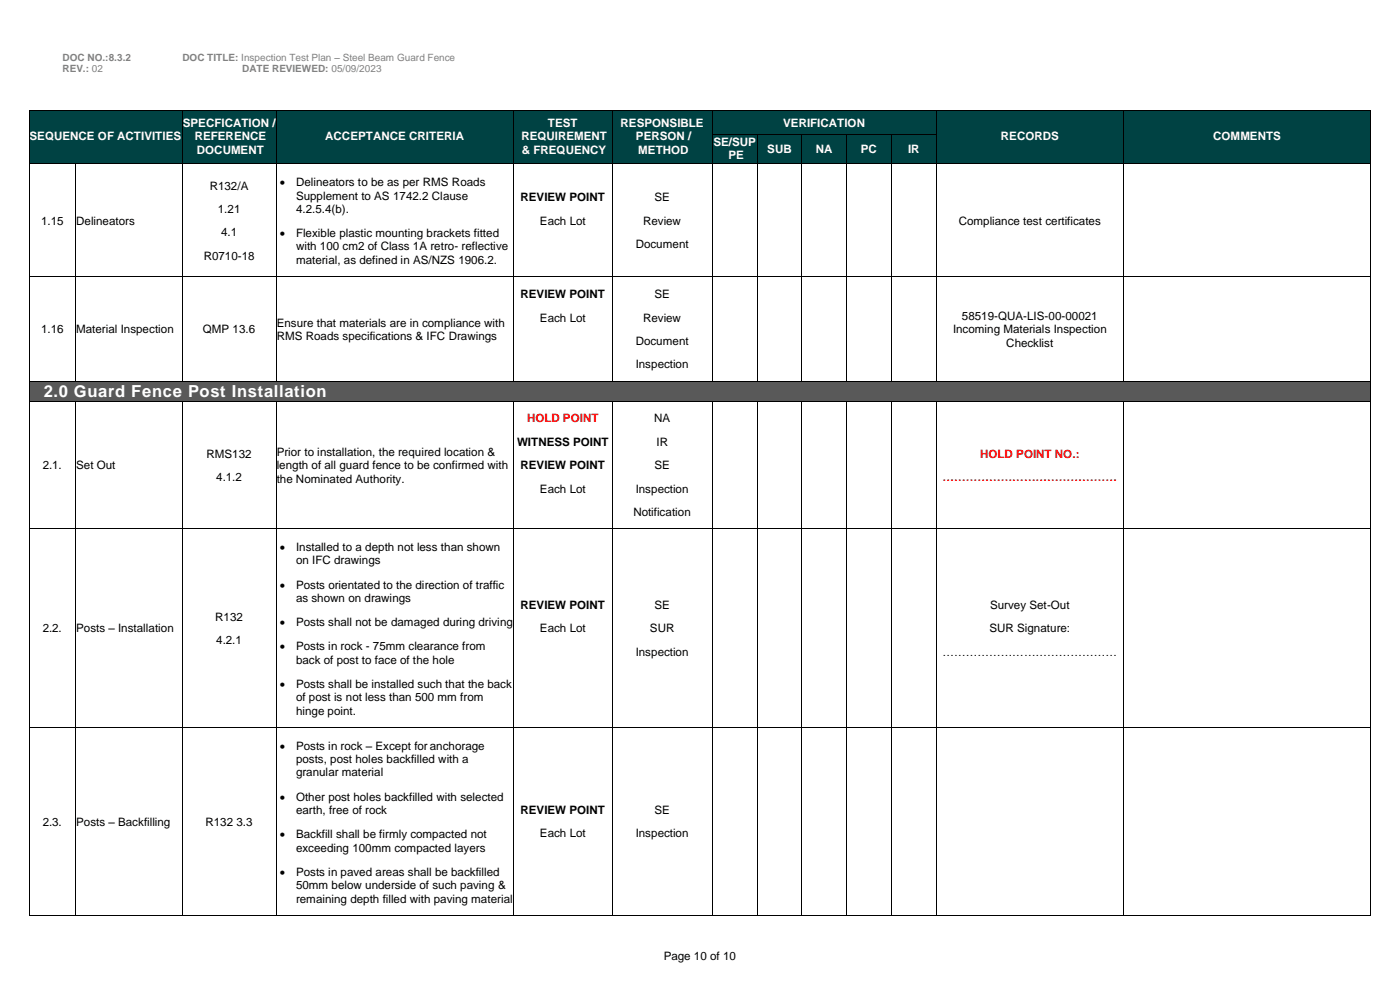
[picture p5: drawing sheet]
<svg xmlns="http://www.w3.org/2000/svg" width="297mm" height="210mm" viewBox="0 0 297 210" stroke-linecap="round" stroke-linejoin="round" font-family="sans-serif">
<defs><g id="words">
<text font-size="3.5" fill="#fff" x="9.3" y="84.2">2.0 Guard Fence Post Installation</text>
<g font-size="2.5" fill="#fff">
<text x="6.3" y="29.8">SEQUENCE OF ACTIVITIES</text>
<text x="38.8" y="26.9">SPECFICATION /</text>
<text x="41.3" y="29.8">REFERENCE</text>
<text x="69" y="29.8">ACCEPTANCE CRITERIA</text>
<text x="110.6" y="29.8">REQUIREMENT</text>
<text x="116.3" y="26.9">TEST</text>
<text x="131.7" y="26.9">RESPONSIBLE</text>
<text x="134.9" y="29.8">PERSON /</text>
<text x="166.2" y="26.8">VERIFICATION</text>
<text x="212.4" y="29.8">RECORDS</text>
<text x="257.4" y="29.8">COMMENTS</text>
<text x="41.8" y="32.6">DOCUMENT</text>
<text x="110.7" y="32.6">&amp; FREQUENCY</text>
<text x="135.4" y="32.6">METHOD</text>
<text x="151.4" y="30.9">SE/SUP</text>
<text x="154.5" y="33.7">PE</text>
<text x="162.8" y="32.3">SUB</text>
<text x="173.1" y="32.3">NA</text>
<text x="182.7" y="32.3">PC</text>
<text x="192.7" y="32.3">IR</text>
</g>
<g font-size="2.5">
<text x="44.5" y="40.2">R132/A</text>
<text x="59.4" y="39.5">•</text>
<text x="62.8" y="39.5">Delineators to be as per RMS Roads</text>
<text x="8.7" y="47.6">1.15</text>
<text x="16.2" y="47.6">Delineators</text>
<text x="46.2" y="45.1">1.21</text>
<text x="62.8" y="42.3">Supplement to AS 1742.2 Clause</text>
<text x="62.8" y="45.1">4.2.5.4(b).</text>
<text x="110.4" y="42.7">REVIEW POINT</text>
<text x="114.6" y="47.6">Each Lot</text>
<text x="136.5" y="47.6">Review</text>
<text x="138.9" y="42.7">SE</text>
<text x="203.4" y="47.6">Compliance test certificates</text>
<text x="46.9" y="50.1">4.1</text>
<text x="59.4" y="50.3">•</text>
<text x="62.8" y="50.3">Flexible plastic mounting brackets fitted</text>
<text x="62.8" y="53.1">with 100 cm2 of Class 1A retro- reflective</text>
<text x="134.9" y="52.6">Document</text>
<text x="43.2" y="55.1">R0710-18</text>
<text x="62.8" y="56">material, as defined in AS/NZS 1906.2.</text>
<text x="110.4" y="63.2">REVIEW POINT</text>
<text x="138.9" y="63.2">SE</text>
<text x="8.7" y="70.6">1.16</text>
<text x="16.2" y="70.6">Material Inspection</text>
<text x="43.1" y="70.6">QMP 13.6</text>
<text x="58.7" y="69.2">Ensure that materials are in compliance with</text>
<text x="114.6" y="68.2">Each Lot</text>
<text x="136.5" y="68.2">Review</text>
<text x="202.2" y="70.6">Incoming Materials Inspection</text>
<text x="204.1" y="67.8">58519-QUA-LIS-00-00021</text>
<text x="58.7" y="72.1">RMS Roads specifications &amp; IFC Drawings</text>
<text x="134.9" y="73.1">Document</text>
<text x="213.5" y="73.5">Checklist</text>
<text x="134.9" y="78.1">Inspection</text>
<text x="138.8" y="89.6">NA</text>
<text x="109.7" y="94.5">WITNESS POINT</text>
<text x="139.3" y="94.5">IR</text>
<text x="9.1" y="99.5">2.1.</text>
<text x="16.2" y="99.5">Set Out</text>
<text x="43.8" y="97">RMS132</text>
<text x="45.9" y="102">4.1.2</text>
<text x="58.7" y="96.6">Prior to installation, the required location &amp;</text>
<text x="58.7" y="99.5">length of all guard fence to be confirmed with</text>
<text x="110.4" y="99.5">REVIEW POINT</text>
<text x="138.9" y="99.5">SE</text>
<text x="58.7" y="102.3">the Nominated Authority.</text>
<text x="114.6" y="104.5">Each Lot</text>
<text x="134.9" y="104.5">Inspection</text>
<text x="134.4" y="109.4">Notification</text>
<text x="59.4" y="116.8">•</text>
<text x="62.8" y="116.8">Installed to a depth not less than shown</text>
<text x="62.8" y="119.7">on IFC drawings</text>
<text x="59.4" y="124.8">•</text>
<text x="62.8" y="124.8">Posts orientated to the direction of traffic</text>
<text x="45.7" y="131.6">R132</text>
<text x="62.8" y="127.6">as shown on drawings</text>
<text x="110.4" y="129.1">REVIEW POINT</text>
<text x="138.9" y="129.1">SE</text>
<text x="210.1" y="129.1">Survey Set-Out</text>
<text x="9.1" y="134.1">2.2.</text>
<text x="16.2" y="134.1">Posts – Installation</text>
<text x="45.9" y="136.5">4.2.1</text>
<text x="59.4" y="132.7">•</text>
<text x="59.4" y="137.9">•</text>
<text x="62.8" y="132.7">Posts shall not be damaged during driving</text>
<text x="62.8" y="137.9">Posts in rock - 75mm clearance from</text>
<text x="114.6" y="134.1">Each Lot</text>
<text x="137.9" y="134.1">SUR</text>
<text x="210" y="134.1">SUR Signature:</text>
<text x="62.8" y="140.7">back of post to face of the hole</text>
<text x="134.9" y="139">Inspection</text>
<text x="200" y="139">………………………………………</text>
<text x="59.4" y="145.8">•</text>
<text x="62.8" y="145.8">Posts shall be installed such that the back</text>
<text x="62.8" y="148.7">of post is not less than 500 mm from</text>
<text x="62.8" y="151.5">hinge point.</text>
<text x="59.4" y="158.9">•</text>
<text x="62.8" y="158.9">Posts in rock – Except for anchorage</text>
<text x="62.8" y="161.7">posts, post holes backfilled with a</text>
<text x="62.8" y="164.6">granular material</text>
<text x="59.4" y="169.7">•</text>
<text x="62.8" y="169.7">Other post holes backfilled with selected</text>
<text x="62.8" y="172.6">earth, free of rock</text>
<text x="110.4" y="172.6">REVIEW POINT</text>
<text x="138.9" y="172.6">SE</text>
<text x="9.1" y="175">2.3.</text>
<text x="16.2" y="175">Posts – Backfilling</text>
<text x="43.6" y="175">R132 3.3</text>
<text x="59.4" y="177.7">•</text>
<text x="62.8" y="177.7">Backfill shall be firmly compacted not</text>
<text x="114.6" y="177.5">Each Lot</text>
<text x="134.9" y="177.5">Inspection</text>
<text x="59.4" y="185.7">•</text>
<text x="62.8" y="180.5">exceeding 100mm compacted layers</text>
<text x="62.8" y="185.7">Posts in paved areas shall be backfilled</text>
<text x="62.8" y="188.5">50mm below underside of such paving &amp;</text>
<text x="62.8" y="191.3">remaining depth filled with paving material</text>
<text x="140.8" y="203.5">Page 10 of 10</text>
</g>
<g font-size="2.5" fill="#f00">
<text x="111.8" y="89.6">HOLD POINT</text>
<text x="200" y="102">………………………………………</text>
<text x="208" y="97">HOLD POINT NO.:</text>
</g>
<g font-size="2.1" fill="#808080">
<text x="13.3" y="12.8">DOC NO.:8.3.2</text>
<text x="13.3" y="15.2">REV.: 02</text>
<text x="38.7" y="12.8">DOC TITLE: Inspection Test Plan – Steel Beam Guard Fence</text>
<text x="51.4" y="15.2">DATE REVIEWED: 05/09/2023</text>
</g>
</g></defs>
<g fill="#004243">
<path d="M6.3 23.4h32.2v10.9h-32.2z" fill-rule="evenodd"/>
<path d="M6.3 27.4h32.2v2.9h-32.2z" fill-rule="evenodd"/>
<path d="M38.7 23.4h19.8v10.9h-19.8z" fill-rule="evenodd"/>
<path d="M38.7 24.6h19.8v2.8h-19.8z" fill-rule="evenodd"/>
<path d="M38.7 27.4h19.8v2.9h-19.8z" fill-rule="evenodd"/>
<path d="M38.7 30.3h19.8v2.8h-19.8z" fill-rule="evenodd"/>
<path d="M58.7 23.4h50.1v10.9h-50.1z" fill-rule="evenodd"/>
<path d="M58.7 27.4h50.1v2.9h-50.1z" fill-rule="evenodd"/>
<path d="M109 23.4h20.8v10.9h-20.8z" fill-rule="evenodd"/>
<path d="M109 24.6h20.8v2.8h-20.8z" fill-rule="evenodd"/>
<path d="M109 27.4h20.8v2.9h-20.8z" fill-rule="evenodd"/>
<path d="M109 30.3h20.8v2.8h-20.8z" fill-rule="evenodd"/>
<path d="M130 23.4h21.1v10.9h-21.1z" fill-rule="evenodd"/>
<path d="M130 24.6h21.1v2.8h-21.1z" fill-rule="evenodd"/>
<path d="M130 27.4h21.1v2.9h-21.1z" fill-rule="evenodd"/>
<path d="M130 30.3h21.1v2.8h-21.1z" fill-rule="evenodd"/>
<path d="M151.2 23.4h47.4v5h-47.4z" fill-rule="evenodd"/>
<path d="M151.2 24.5h47.4v2.9h-47.4z" fill-rule="evenodd"/>
<path d="M198.8 23.4h39.5v10.9h-39.5z" fill-rule="evenodd"/>
<path d="M198.8 27.4h39.5v2.9h-39.5z" fill-rule="evenodd"/>
<path d="M238.5 23.4h52.3v10.9h-52.3z" fill-rule="evenodd"/>
<path d="M238.5 27.4h52.3v2.9h-52.3z" fill-rule="evenodd"/>
</g>
<g fill="#000">
<path d="M6.1 23.2h.2v.2h-.2z" fill-rule="evenodd"/>
<path d="M6.1 23.2h.2v.2h-.2z" fill-rule="evenodd"/>
<path d="M38.6 23.2h.1v.2h-.1z" fill-rule="evenodd"/>
<path d="M58.6 23.2h.1v.2h-.1z" fill-rule="evenodd"/>
<path d="M108.9 23.2h.1v.2h-.1z" fill-rule="evenodd"/>
<path d="M129.8 23.2h.2v.2h-.2z" fill-rule="evenodd"/>
<path d="M151.1 23.2h.1v.2h-.1z" fill-rule="evenodd"/>
<path d="M198.6 23.2h.2v.2h-.2z" fill-rule="evenodd"/>
<path d="M238.3 23.2h.2v.2h-.2z" fill-rule="evenodd"/>
<path d="M290.8 23.2h.2v.2h-.2z" fill-rule="evenodd"/>
<path d="M290.8 23.2h.2v.2h-.2z" fill-rule="evenodd"/>
</g>
<g fill="none" stroke="#000" stroke-width=".21">
<path d="M6.2 23.4v5M6.3 23.3h32.3M38.7 23.4v5M38.7 23.3h19.9M58.6 23.4v5M58.7 23.3h50.2M108.9 23.4v5M109 23.3h20.8M129.9 23.4v5M130 23.3h21.1M151.1 23.4v5M151.2 23.3h47.4"/>
<path d="M198.7 23.4v5M198.8 23.3h39.5M238.4 23.4v5M238.5 23.3h52.3M290.9 23.4v5"/>
</g>
<g fill="#004243">
<path d="M151.2 28.6h9.4v5.7h-9.4z" fill-rule="evenodd"/>
<path d="M151.2 28.6h9.4v2.8h-9.4z" fill-rule="evenodd"/>
<path d="M151.2 31.4h9.4v2.9h-9.4z" fill-rule="evenodd"/>
<path d="M160.8 28.6h9.3v5.7h-9.3z" fill-rule="evenodd"/>
<path d="M160.8 30h9.3v2.9h-9.3z" fill-rule="evenodd"/>
<path d="M170.2 28.6h9.4v5.7h-9.4z" fill-rule="evenodd"/>
<path d="M170.2 30h9.4v2.9h-9.4z" fill-rule="evenodd"/>
<path d="M179.7 28.6h9.4v5.7h-9.4z" fill-rule="evenodd"/>
<path d="M179.7 30h9.4v2.9h-9.4z" fill-rule="evenodd"/>
<path d="M189.3 28.6h9.3v5.7h-9.3z" fill-rule="evenodd"/>
<path d="M189.3 30h9.3v2.9h-9.3z" fill-rule="evenodd"/>
</g>
<g fill="#000">
<path d="M6.1 28.4h.2v.2h-.2z" fill-rule="evenodd"/>
<path d="M6.1 34.3h.2v.4h-.2z" fill-rule="evenodd"/>
<path d="M6.1 34.7h.2v.1h-.2z" fill-rule="evenodd"/>
<path d="M16 34.7h.2v.1h-.2z" fill-rule="evenodd"/>
<path d="M38.6 28.4h.1v.2h-.1z" fill-rule="evenodd"/>
<path d="M38.6 34.3h.1v.4h-.1z" fill-rule="evenodd"/>
<path d="M38.6 34.7h.1v.1h-.1z" fill-rule="evenodd"/>
<path d="M58.6 28.4h.1v.2h-.1z" fill-rule="evenodd"/>
<path d="M58.6 34.3h.1v.4h-.1z" fill-rule="evenodd"/>
<path d="M58.6 34.7h.1v.1h-.1z" fill-rule="evenodd"/>
<path d="M108.9 28.4h.1v.2h-.1z" fill-rule="evenodd"/>
<path d="M108.9 34.3h.1v.4h-.1z" fill-rule="evenodd"/>
<path d="M108.9 34.7h.1v.1h-.1z" fill-rule="evenodd"/>
<path d="M129.8 28.4h.2v.2h-.2z" fill-rule="evenodd"/>
<path d="M129.8 34.3h.2v.4h-.2z" fill-rule="evenodd"/>
<path d="M129.8 34.7h.2v.1h-.2z" fill-rule="evenodd"/>
<path d="M151.1 28.4h.1v.2h-.1z" fill-rule="evenodd"/>
<path d="M151.1 34.3h.1v.4h-.1z" fill-rule="evenodd"/>
<path d="M151.1 34.7h.1v.1h-.1z" fill-rule="evenodd"/>
<path d="M160.6 28.4h.2v.2h-.2z" fill-rule="evenodd"/>
<path d="M160.6 34.3h.2v.4h-.2z" fill-rule="evenodd"/>
<path d="M160.6 34.7h.2v.1h-.2z" fill-rule="evenodd"/>
<path d="M170.1 28.4h.1v.2h-.1z" fill-rule="evenodd"/>
<path d="M170.1 34.3h.1v.4h-.1z" fill-rule="evenodd"/>
<path d="M170.1 34.7h.1v.1h-.1z" fill-rule="evenodd"/>
<path d="M179.6 28.4h.1v.2h-.1z" fill-rule="evenodd"/>
<path d="M179.6 34.3h.1v.4h-.1z" fill-rule="evenodd"/>
<path d="M179.6 34.7h.1v.1h-.1z" fill-rule="evenodd"/>
<path d="M189.1 28.4h.2v.2h-.2z" fill-rule="evenodd"/>
<path d="M189.1 34.3h.2v.4h-.2z" fill-rule="evenodd"/>
<path d="M189.1 34.7h.2v.1h-.2z" fill-rule="evenodd"/>
<path d="M198.6 28.4h.2v.2h-.2z" fill-rule="evenodd"/>
<path d="M198.6 34.3h.2v.4h-.2z" fill-rule="evenodd"/>
<path d="M198.6 34.7h.2v.1h-.2z" fill-rule="evenodd"/>
<path d="M238.3 28.4h.2v.2h-.2z" fill-rule="evenodd"/>
<path d="M238.3 34.3h.2v.4h-.2z" fill-rule="evenodd"/>
<path d="M238.3 34.7h.2v.1h-.2z" fill-rule="evenodd"/>
<path d="M290.8 28.4h.2v.2h-.2z" fill-rule="evenodd"/>
<path d="M290.8 34.3h.2v.4h-.2z" fill-rule="evenodd"/>
<path d="M290.8 34.7h.2v.1h-.2z" fill-rule="evenodd"/>
<path d="M6.1 58.6h.2v.2h-.2z" fill-rule="evenodd"/>
<path d="M16 58.6h.2v.2h-.2z" fill-rule="evenodd"/>
<path d="M38.6 58.6h.1v.2h-.1z" fill-rule="evenodd"/>
<path d="M58.6 58.6h.1v.2h-.1z" fill-rule="evenodd"/>
<path d="M108.9 58.6h.1v.2h-.1z" fill-rule="evenodd"/>
<path d="M129.8 58.6h.2v.2h-.2z" fill-rule="evenodd"/>
<path d="M151.1 58.6h.1v.2h-.1z" fill-rule="evenodd"/>
<path d="M160.6 58.6h.2v.2h-.2z" fill-rule="evenodd"/>
<path d="M170.1 58.6h.1v.2h-.1z" fill-rule="evenodd"/>
<path d="M179.6 58.6h.1v.2h-.1z" fill-rule="evenodd"/>
<path d="M189.1 58.6h.2v.2h-.2z" fill-rule="evenodd"/>
<path d="M198.6 58.6h.2v.2h-.2z" fill-rule="evenodd"/>
<path d="M238.3 58.6h.2v.2h-.2z" fill-rule="evenodd"/>
<path d="M290.8 58.6h.2v.2h-.2z" fill-rule="evenodd"/>
</g>
<g fill="none" stroke="#000" stroke-width=".21">
<path d="M6.2 28.6v5.7M6.2 34.8v23.8M6.3 34.8h9.7M16.1 34.8v23.8M16.2 34.8h22.4M38.7 28.6v5.7M38.7 34.8v23.8M38.7 34.8h19.9M58.6 28.6v5.7M58.6 34.8v23.8M58.7 34.8h50.2M108.9 28.6v5.7"/>
<path d="M108.9 34.8v23.8M109 34.8h20.8M129.9 28.6v5.7M129.9 34.8v23.8M130 34.8h21.1M151.1 28.6v5.7M151.1 34.8v23.8M151.2 28.5h9.4M151.2 34.8h9.4M160.7 28.6v5.7M160.7 34.8v23.8M160.8 28.5h9.3"/>
<path d="M160.8 34.8h9.3M170.2 28.6v5.7M170.2 34.8v23.8M170.2 28.5h9.4M170.2 34.8h9.4M179.6 28.6v5.7M179.6 34.8v23.8M179.7 28.5h9.4M179.7 34.8h9.4M189.2 28.6v5.7M189.2 34.8v23.8M189.3 28.5h9.3"/>
<path d="M189.3 34.8h9.3M198.7 28.6v5.7M198.7 34.8v23.8M198.8 34.8h39.5M238.4 28.6v5.7M238.4 34.8v23.8M238.5 34.8h52.3M290.9 28.6v5.7M290.9 34.8v23.8M6.2 58.8v21.9M6.3 58.7h9.7M16.1 58.8v21.9"/>
<path d="M16.2 58.7h22.4M38.7 58.8v21.9M38.7 58.7h19.9M58.6 58.8v21.9M58.7 58.7h50.2M108.9 58.8v21.9M109 58.7h20.8M129.9 58.8v21.9M130 58.7h21.1M151.1 58.8v21.9M151.2 58.7h9.4M160.7 58.8v21.9"/>
<path d="M160.8 58.7h9.3M170.2 58.8v21.9M170.2 58.7h9.4M179.6 58.8v21.9M179.7 58.7h9.4M189.2 58.8v21.9M189.3 58.7h9.3M198.7 58.8v21.9M198.8 58.7h39.5M238.4 58.8v21.9M238.5 58.7h52.3M290.9 58.8v21.9"/>
</g>
<path d="M6.3 34.5h32.2M38.7 34.5h19.8M58.7 34.5h50.1M109 34.5h20.8M130 34.5h21.1M151.2 34.5h9.4M160.8 34.5h9.3M170.2 34.5h9.4M179.7 34.5h9.4M189.3 34.5h9.3M198.8 34.5h39.5M238.5 34.5h52.3" fill="none" stroke="#004243" stroke-width=".38"/>
<g fill="#595959">
<path d="M6.3 80.9h284.5v4h-284.5z" fill-rule="evenodd"/>
<path d="M6.3 80.9h284.5v4h-284.5z" fill-rule="evenodd"/>
</g>
<g fill="#000">
<path d="M6.1 80.7h.2v.2h-.2z" fill-rule="evenodd"/>
<path d="M6.1 84.9h.2v.2h-.2z" fill-rule="evenodd"/>
<path d="M16 80.7h.2v.2h-.2z" fill-rule="evenodd"/>
<path d="M16 84.9h.2v.2h-.2z" fill-rule="evenodd"/>
<path d="M38.6 80.7h.1v.2h-.1z" fill-rule="evenodd"/>
<path d="M38.6 84.9h.1v.2h-.1z" fill-rule="evenodd"/>
<path d="M58.6 80.7h.1v.2h-.1z" fill-rule="evenodd"/>
<path d="M58.6 84.9h.1v.2h-.1z" fill-rule="evenodd"/>
<path d="M108.9 80.7h.1v.2h-.1z" fill-rule="evenodd"/>
<path d="M108.9 84.9h.1v.2h-.1z" fill-rule="evenodd"/>
<path d="M129.8 80.7h.2v.2h-.2z" fill-rule="evenodd"/>
<path d="M129.8 84.9h.2v.2h-.2z" fill-rule="evenodd"/>
<path d="M151.1 80.7h.1v.2h-.1z" fill-rule="evenodd"/>
<path d="M151.1 84.9h.1v.2h-.1z" fill-rule="evenodd"/>
<path d="M160.6 80.7h.2v.2h-.2z" fill-rule="evenodd"/>
<path d="M160.6 84.9h.2v.2h-.2z" fill-rule="evenodd"/>
<path d="M170.1 80.7h.1v.2h-.1z" fill-rule="evenodd"/>
<path d="M170.1 84.9h.1v.2h-.1z" fill-rule="evenodd"/>
<path d="M179.6 80.7h.1v.2h-.1z" fill-rule="evenodd"/>
<path d="M179.6 84.9h.1v.2h-.1z" fill-rule="evenodd"/>
<path d="M189.1 80.7h.2v.2h-.2z" fill-rule="evenodd"/>
<path d="M189.1 84.9h.2v.2h-.2z" fill-rule="evenodd"/>
<path d="M198.6 80.7h.2v.2h-.2z" fill-rule="evenodd"/>
<path d="M198.6 84.9h.2v.2h-.2z" fill-rule="evenodd"/>
<path d="M238.3 80.7h.2v.2h-.2z" fill-rule="evenodd"/>
<path d="M238.3 84.9h.2v.2h-.2z" fill-rule="evenodd"/>
<path d="M290.8 80.7h.2v.2h-.2z" fill-rule="evenodd"/>
<path d="M290.8 84.9h.2v.2h-.2z" fill-rule="evenodd"/>
<path d="M6.1 112h.2v.2h-.2z" fill-rule="evenodd"/>
<path d="M16 112h.2v.2h-.2z" fill-rule="evenodd"/>
<path d="M38.6 112h.1v.2h-.1z" fill-rule="evenodd"/>
<path d="M58.6 112h.1v.2h-.1z" fill-rule="evenodd"/>
<path d="M108.9 112h.1v.2h-.1z" fill-rule="evenodd"/>
<path d="M129.8 112h.2v.2h-.2z" fill-rule="evenodd"/>
<path d="M151.1 112h.1v.2h-.1z" fill-rule="evenodd"/>
<path d="M160.6 112h.2v.2h-.2z" fill-rule="evenodd"/>
<path d="M170.1 112h.1v.2h-.1z" fill-rule="evenodd"/>
<path d="M179.6 112h.1v.2h-.1z" fill-rule="evenodd"/>
<path d="M189.1 112h.2v.2h-.2z" fill-rule="evenodd"/>
<path d="M198.6 112h.2v.2h-.2z" fill-rule="evenodd"/>
<path d="M238.3 112h.2v.2h-.2z" fill-rule="evenodd"/>
<path d="M290.8 112h.2v.2h-.2z" fill-rule="evenodd"/>
<path d="M6.1 154.1h.2v.2h-.2z" fill-rule="evenodd"/>
<path d="M16 154.1h.2v.2h-.2z" fill-rule="evenodd"/>
<path d="M38.6 154.1h.1v.2h-.1z" fill-rule="evenodd"/>
<path d="M58.6 154.1h.1v.2h-.1z" fill-rule="evenodd"/>
<path d="M108.9 154.1h.1v.2h-.1z" fill-rule="evenodd"/>
<path d="M129.8 154.1h.2v.2h-.2z" fill-rule="evenodd"/>
<path d="M151.1 154.1h.1v.2h-.1z" fill-rule="evenodd"/>
<path d="M160.6 154.1h.2v.2h-.2z" fill-rule="evenodd"/>
<path d="M170.1 154.1h.1v.2h-.1z" fill-rule="evenodd"/>
<path d="M179.6 154.1h.1v.2h-.1z" fill-rule="evenodd"/>
<path d="M189.1 154.1h.2v.2h-.2z" fill-rule="evenodd"/>
<path d="M198.6 154.1h.2v.2h-.2z" fill-rule="evenodd"/>
<path d="M238.3 154.1h.2v.2h-.2z" fill-rule="evenodd"/>
<path d="M290.8 154.1h.2v.2h-.2z" fill-rule="evenodd"/>
<path d="M6.1 194h.2v.1h-.2z" fill-rule="evenodd"/>
<path d="M6.1 194h.2v.1h-.2z" fill-rule="evenodd"/>
<path d="M16 194h.2v.1h-.2z" fill-rule="evenodd"/>
<path d="M38.6 194h.1v.1h-.1z" fill-rule="evenodd"/>
<path d="M58.6 194h.1v.1h-.1z" fill-rule="evenodd"/>
<path d="M108.9 194h.1v.1h-.1z" fill-rule="evenodd"/>
<path d="M129.8 194h.2v.1h-.2z" fill-rule="evenodd"/>
<path d="M151.1 194h.1v.1h-.1z" fill-rule="evenodd"/>
<path d="M160.6 194h.2v.1h-.2z" fill-rule="evenodd"/>
<path d="M170.1 194h.1v.1h-.1z" fill-rule="evenodd"/>
<path d="M179.6 194h.1v.1h-.1z" fill-rule="evenodd"/>
<path d="M189.1 194h.2v.1h-.2z" fill-rule="evenodd"/>
<path d="M198.6 194h.2v.1h-.2z" fill-rule="evenodd"/>
<path d="M238.3 194h.2v.1h-.2z" fill-rule="evenodd"/>
<path d="M290.8 194h.2v.1h-.2z" fill-rule="evenodd"/>
<path d="M290.8 194h.2v.1h-.2z" fill-rule="evenodd"/>
</g>
<g fill="none" stroke="#000" stroke-width=".21">
<path d="M6.2 80.9v4M6.2 85.1v26.9M6.3 80.8h9.7M6.3 85h9.7M16.1 85.1v26.9M16.2 80.8h22.4M16.2 85h22.4M38.7 85.1v26.9M38.7 80.8h19.9M38.7 85h19.9M58.6 85.1v26.9M58.7 80.8h50.2"/>
<path d="M58.7 85h50.2M108.9 85.1v26.9M109 80.8h20.8M109 85h20.8M129.9 85.1v26.9M130 80.8h21.1M130 85h21.1M151.1 85.1v26.9M151.2 80.8h9.4M151.2 85h9.4M160.7 85.1v26.9M160.8 80.8h9.3"/>
<path d="M160.8 85h9.3M170.2 85.1v26.9M170.2 80.8h9.4M170.2 85h9.4M179.6 85.1v26.9M179.7 80.8h9.4M179.7 85h9.4M189.2 85.1v26.9M189.3 80.8h9.3M189.3 85h9.3M198.7 85.1v26.9M198.8 80.8h39.5"/>
<path d="M198.8 85h39.5M238.4 85.1v26.9M238.5 80.8h52.3M238.5 85h52.3M290.9 80.9v4M290.9 85.1v26.9M6.2 112.2v41.9M6.3 112.1h9.7M16.1 112.2v41.9M16.2 112.1h22.4M38.7 112.2v41.9M38.7 112.1h19.9"/>
<path d="M58.6 112.2v41.9M58.7 112.1h50.2M108.9 112.2v41.9M109 112.1h20.8M129.9 112.2v41.9M130 112.1h21.1M151.1 112.2v41.9M151.2 112.1h9.4M160.7 112.2v41.9M160.8 112.1h9.3M170.2 112.2v41.9M170.2 112.1h9.4"/>
<path d="M179.6 112.2v41.9M179.7 112.1h9.4M189.2 112.2v41.9M189.3 112.1h9.3M198.7 112.2v41.9M198.8 112.1h39.5M238.4 112.2v41.9M238.5 112.1h52.3M290.9 112.2v41.9M6.2 154.3v39.7M6.3 154.2h9.7M16.1 154.3v39.7"/>
<path d="M16.2 154.2h22.4M38.7 154.3v39.7M38.7 154.2h19.9M58.6 154.3v39.7M58.7 154.2h50.2M108.9 154.3v39.7M109 154.2h20.8M129.9 154.3v39.7M130 154.2h21.1M151.1 154.3v39.7M151.2 154.2h9.4M160.7 154.3v39.7"/>
<path d="M160.8 154.2h9.3M170.2 154.3v39.7M170.2 154.2h9.4M179.6 154.3v39.7M179.7 154.2h9.4M189.2 154.3v39.7M189.3 154.2h9.3M198.7 154.3v39.7M198.8 154.2h39.5M238.4 154.3v39.7M238.5 154.2h52.3M290.9 154.3v39.7"/>
<path d="M6.3 194h9.7M16.2 194h22.4M38.7 194h19.9M58.7 194h50.2M109 194h20.8M130 194h21.1M151.2 194h9.4M160.8 194h9.3M170.2 194h9.4M179.7 194h9.4M189.3 194h9.3M198.8 194h39.5"/>
<path d="M238.5 194h52.3"/>
</g>
<use href="#words"/>
</svg>
